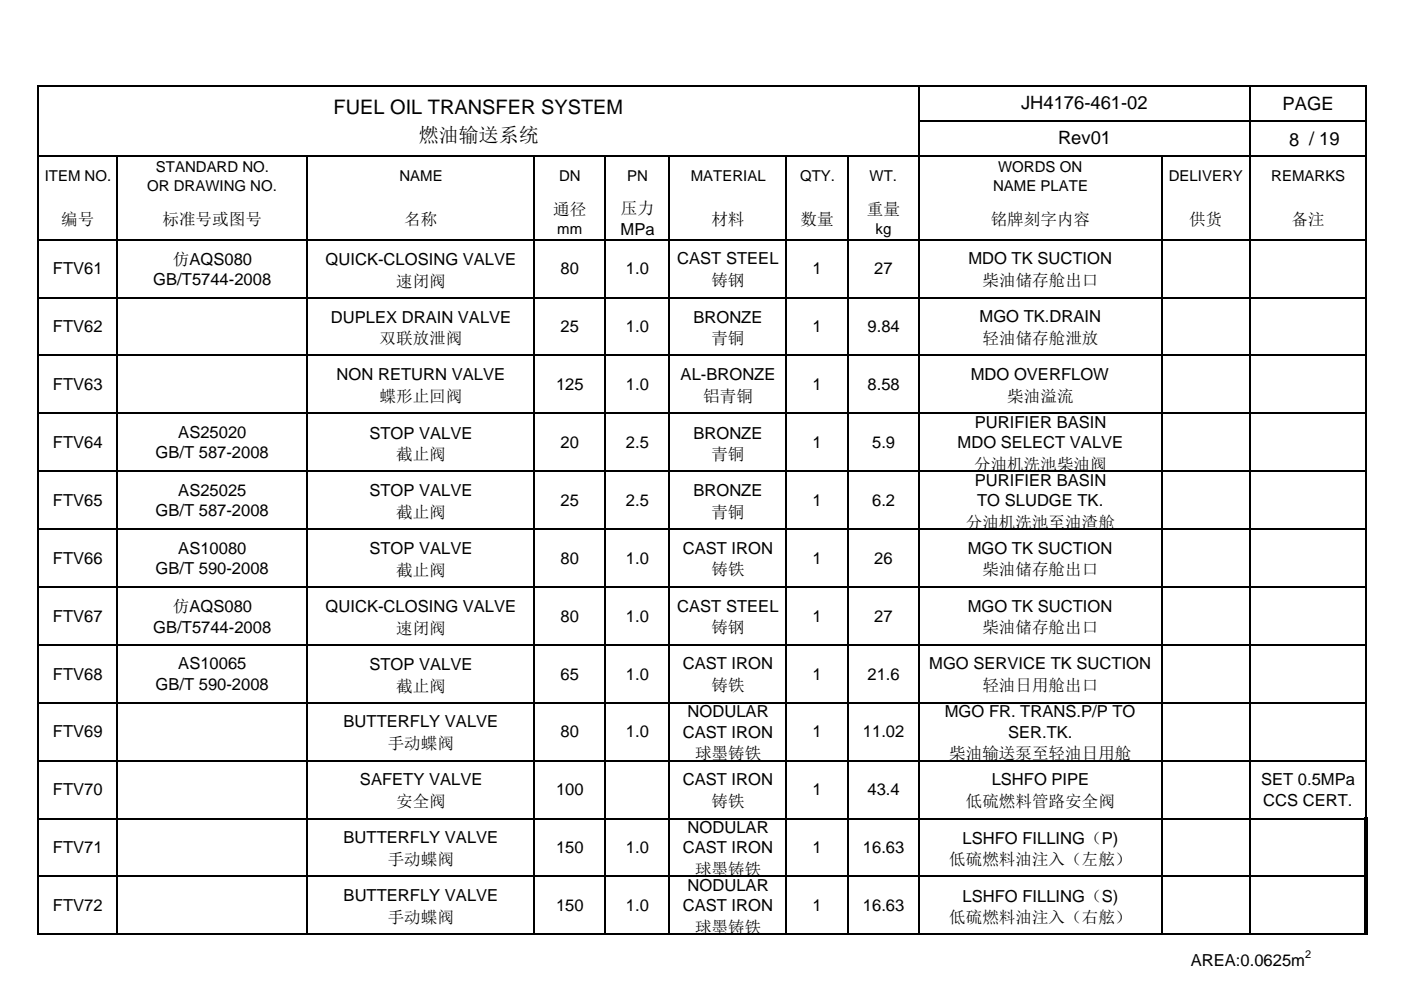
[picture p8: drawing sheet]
<svg xmlns="http://www.w3.org/2000/svg" width="297mm" height="210mm" viewBox="0 0 297 210" stroke-linecap="round" stroke-linejoin="round" font-family="sans-serif">
<defs><g id="words">
<g font-size="4.2">
<text x="70.7" y="24.2">FUEL OIL TRANSFER SYSTEM</text>
<text x="88.8" y="30.1">燃油输送系统</text>
</g>
<g font-size="3.9">
<text x="216.5" y="23.1">JH4176-461-02</text>
<text x="271.9" y="23.3">PAGE</text>
<text x="224.3" y="30.6">Rev01</text>
<text x="273.3" y="30.9">8 / 19</text>
</g>
<g font-size="3.5">
<text x="13" y="47.7">编号</text>
<text x="34.5" y="47.7">标准号或图号</text>
<text x="85.7" y="47.7">名称</text>
<text x="117.3" y="45.6">通径</text>
<text x="131.7" y="45.4">压力</text>
<text x="150.8" y="47.7">材料</text>
<text x="169.8" y="47.7">数量</text>
<text x="183.8" y="45.6">重量</text>
<text x="210.1" y="47.7">铭牌刻字内容</text>
<text x="252.1" y="47.7">供货</text>
<text x="273.8" y="47.7">备注</text>
<text x="131.6" y="49.8">MPa</text>
<text x="11.2" y="58.2">FTV61</text>
<text x="36.7" y="56.2">仿AQS080</text>
<text x="69" y="56.2">QUICK-CLOSING VALVE</text>
<text x="118.9" y="58.2">80</text>
<text x="132.7" y="58.2">1.0</text>
<text x="143.6" y="56">CAST STEEL</text>
<text x="172.3" y="58.2">1</text>
<text x="185.4" y="58.2">27</text>
<text x="205.3" y="56">MDO TK SUCTION</text>
<text x="32.5" y="60.5">GB/T5744-2008</text>
<text x="84" y="60.8">速闭阀</text>
<text x="150.8" y="60.7">铸钢</text>
<text x="208.3" y="60.7">柴油储存舱出口</text>
<text x="11.2" y="70.5">FTV62</text>
<text x="70.1" y="68.5">DUPLEX DRAIN VALVE</text>
<text x="118.9" y="70.5">25</text>
<text x="132.7" y="70.5">1.0</text>
<text x="147" y="68.5">BRONZE</text>
<text x="172.3" y="70.5">1</text>
<text x="183.9" y="70.5">9.84</text>
<text x="207.7" y="68.3">MGO TK.DRAIN</text>
<text x="80.5" y="73.1">双联放泄阀</text>
<text x="150.8" y="73.1">青铜</text>
<text x="208.3" y="72.9">轻油储存舱泄放</text>
<text x="11.2" y="82.8">FTV63</text>
<text x="71.4" y="80.6">NON RETURN VALVE</text>
<text x="117.9" y="82.8">125</text>
<text x="132.7" y="82.8">1.0</text>
<text x="144.3" y="80.6">AL-BRONZE</text>
<text x="172.3" y="82.8">1</text>
<text x="183.9" y="82.8">8.58</text>
<text x="205.8" y="80.6">MDO OVERFLOW</text>
<text x="80.5" y="85.2">蝶形止回阀</text>
<text x="149.1" y="85.2">铝青铜</text>
<text x="213.6" y="85.2">柴油溢流</text>
<text x="11.2" y="95">FTV64</text>
<text x="37.8" y="92.9">AS25020</text>
<text x="78.3" y="93">STOP VALVE</text>
<text x="118.9" y="95">20</text>
<text x="132.7" y="95">2.5</text>
<text x="147" y="93">BRONZE</text>
<text x="172.3" y="95">1</text>
<text x="184.9" y="95">5.9</text>
<text x="203" y="95.1">MDO SELECT VALVE</text>
<text x="206.7" y="90.7">PURIFIER BASIN</text>
<text x="33" y="97.2">GB/T 587-2008</text>
<text x="84" y="97.6">截止阀</text>
<text x="150.8" y="97.6">青铜</text>
<text x="206.5" y="99.7">分油机洗池柴油阀</text>
<text x="11.2" y="107.3">FTV65</text>
<text x="37.8" y="105.2">AS25025</text>
<text x="78.3" y="105.3">STOP VALVE</text>
<text x="118.9" y="107.3">25</text>
<text x="132.7" y="107.3">2.5</text>
<text x="147" y="105.3">BRONZE</text>
<text x="172.3" y="107.3">1</text>
<text x="184.9" y="107.3">6.2</text>
<text x="206.7" y="103">PURIFIER BASIN</text>
<text x="207.2" y="107.4">TO SLUDGE TK.</text>
<text x="33" y="109.5">GB/T 587-2008</text>
<text x="84" y="109.9">截止阀</text>
<text x="150.8" y="109.9">青铜</text>
<text x="204.8" y="112">分油机洗池至油渣舱</text>
<text x="11.2" y="119.6">FTV66</text>
<text x="37.8" y="117.4">AS10080</text>
<text x="78.3" y="117.6">STOP VALVE</text>
<text x="118.9" y="119.6">80</text>
<text x="132.7" y="119.6">1.0</text>
<text x="144.8" y="117.4">CAST IRON</text>
<text x="172.3" y="119.6">1</text>
<text x="185.4" y="119.6">26</text>
<text x="205.2" y="117.4">MGO TK SUCTION</text>
<text x="33" y="121.8">GB/T 590-2008</text>
<text x="84" y="122.2">截止阀</text>
<text x="150.9" y="122">铸铁</text>
<text x="208.3" y="122">柴油储存舱出口</text>
<text x="11.2" y="131.9">FTV67</text>
<text x="36.7" y="129.8">仿AQS080</text>
<text x="69" y="129.8">QUICK-CLOSING VALVE</text>
<text x="118.9" y="131.9">80</text>
<text x="132.7" y="131.9">1.0</text>
<text x="143.6" y="129.7">CAST STEEL</text>
<text x="172.3" y="131.9">1</text>
<text x="185.4" y="131.9">27</text>
<text x="205.2" y="129.7">MGO TK SUCTION</text>
<text x="32.5" y="134.2">GB/T5744-2008</text>
<text x="84" y="134.5">速闭阀</text>
<text x="150.8" y="134.3">铸钢</text>
<text x="208.3" y="134.3">柴油储存舱出口</text>
<text x="37.8" y="142">AS10065</text>
<text x="78.3" y="142.1">STOP VALVE</text>
<text x="144.8" y="142">CAST IRON</text>
<text x="197" y="142">MGO SERVICE TK SUCTION</text>
<text x="11.2" y="144.1">FTV68</text>
<text x="33" y="146.3">GB/T 590-2008</text>
<text x="84" y="146.7">截止阀</text>
<text x="118.9" y="144.1">65</text>
<text x="132.7" y="144.1">1.0</text>
<text x="150.9" y="146.6">铸铁</text>
<text x="172.3" y="144.1">1</text>
<text x="183.9" y="144.1">21.6</text>
<text x="208.3" y="146.6">轻油日用舱出口</text>
<text x="72.9" y="154.3">BUTTERFLY VALVE</text>
<text x="145.8" y="152.1">NODULAR</text>
<text x="200.3" y="152.1">MGO FR. TRANS.P/P TO</text>
<text x="11.2" y="156.4">FTV69</text>
<text x="82.2" y="158.9">手动蝶阀</text>
<text x="118.9" y="156.4">80</text>
<text x="132.7" y="156.4">1.0</text>
<text x="144.8" y="156.5">CAST IRON</text>
<text x="147.4" y="161.1">球墨铸铁</text>
<text x="172.3" y="156.4">1</text>
<text x="183" y="156.4">11.02</text>
<text x="201.2" y="161.1">柴油输送泵至轻油日用舱</text>
<text x="213.7" y="156.5">SER.TK.</text>
<text x="76.3" y="166.5">SAFETY VALVE</text>
<text x="144.8" y="166.5">CAST IRON</text>
<text x="210.3" y="166.5">LSHFO PIPE</text>
<text x="267.4" y="166.5">SET 0.5MPa</text>
<text x="11.2" y="168.7">FTV70</text>
<text x="84" y="171.2">安全阀</text>
<text x="117.9" y="168.7">100</text>
<text x="150.9" y="171.2">铸铁</text>
<text x="172.3" y="168.7">1</text>
<text x="183.9" y="168.7">43.4</text>
<text x="204.8" y="171.2">低硫燃料管路安全阀</text>
<text x="267.8" y="170.9">CCS CERT.</text>
<text x="72.9" y="178.8">BUTTERFLY VALVE</text>
<text x="145.8" y="176.7">NODULAR</text>
<text x="204.1" y="178.9">LSHFO FILLING（P)</text>
<text x="11.2" y="181">FTV71</text>
<text x="82.2" y="183.4">手动蝶阀</text>
<text x="117.9" y="181">150</text>
<text x="132.7" y="181">1.0</text>
<text x="144.8" y="181">CAST IRON</text>
<text x="147.4" y="185.6">球墨铸铁</text>
<text x="172.3" y="181">1</text>
<text x="183" y="181">16.63</text>
<text x="201.2" y="183.6">低硫燃料油注入（左舷）</text>
<text x="72.9" y="191.1">BUTTERFLY VALVE</text>
<text x="145.8" y="188.9">NODULAR</text>
<text x="204.1" y="191.2">LSHFO FILLING（S)</text>
<text x="11.2" y="193.3">FTV72</text>
<text x="82.2" y="195.7">手动蝶阀</text>
<text x="117.9" y="193.3">150</text>
<text x="132.7" y="193.3">1.0</text>
<text x="144.8" y="193.3">CAST IRON</text>
<text x="147.4" y="197.9">球墨铸铁</text>
<text x="172.3" y="193.3">1</text>
<text x="183" y="193.3">16.63</text>
<text x="201.2" y="195.8">低硫燃料油注入（右舷）</text>
<text x="252.5" y="204.9">AREA:0.0625m</text>
</g>
<g font-size="3.2">
<text x="9.5" y="38.5">ITEM NO.</text>
<text x="31.2" y="40.5">OR DRAWING NO.</text>
<text x="33.1" y="36.5">STANDARD NO.</text>
<text x="84.7" y="38.5">NAME</text>
<text x="118.5" y="38.5">DN</text>
<text x="133" y="38.5">PN</text>
<text x="146.5" y="38.5">MATERIAL</text>
<text x="169.6" y="38.5">QTY.</text>
<text x="184.4" y="38.5">WT.</text>
<text x="210.6" y="40.5">NAME PLATE</text>
<text x="211.6" y="36.5">WORDS ON</text>
<text x="247.8" y="38.5">DELIVERY</text>
<text x="269.5" y="38.5">REMARKS</text>
<text x="118.1" y="49.7">mm</text>
<text x="185.6" y="49.7">kg</text>
</g>
<text font-size="2.3" x="276.7" y="203.2">2</text>
</g></defs>
<g fill="none" stroke="#000" stroke-width=".34">
<path d="M8.1 18v33M8.3 18.2h281.6M194.8 18.3v32.7M264.9 18.3v32.7M289.7 18.3v32.7M8.3 33.1h281.6M24.8 33.3v17.7M65.1 33.3v17.7M113.3 33.3v17.7M128.3 33.3v17.7M141.9 33.3v17.7M166.7 33.3v17.7"/>
<path d="M179.8 33.3v17.7M195 25.7h94.9M246.3 33.3v17.7M8.3 50.8h281.6"/>
</g>
<path d="M8.3 51h281.4v147.2h-281.4z" fill="#fff"/>
<g fill="none" stroke="#000" stroke-width=".34">
<path d="M8.1 50.7v147.6M8.3 50.8h281.6M24.8 51v147.3M65.1 51v147.3M113.3 51v147.3M128.3 51v147.3M141.9 51v147.3M166.7 51v147.3M179.8 51v147.3M194.8 51v147.3M246.3 51v147.3M264.9 51v147.3"/>
<path d="M289.7 51v122.4M8.3 63.1h281.6M8.3 75.4h281.6M8.3 87.7h281.6M8.3 99.9h281.6M8.3 112.2h281.6M8.3 124.5h281.6M8.3 136.8h281.6M8.3 149.1h281.6M8.3 161.3h281.6M8.3 173.6h281M8.3 185.9h281"/>
<path d="M8.3 198.2h281"/>
</g>
<path d="M289.3 173.4h.7v24.9h-.7z" fill="#000"/>
<use href="#words"/>
</svg>
